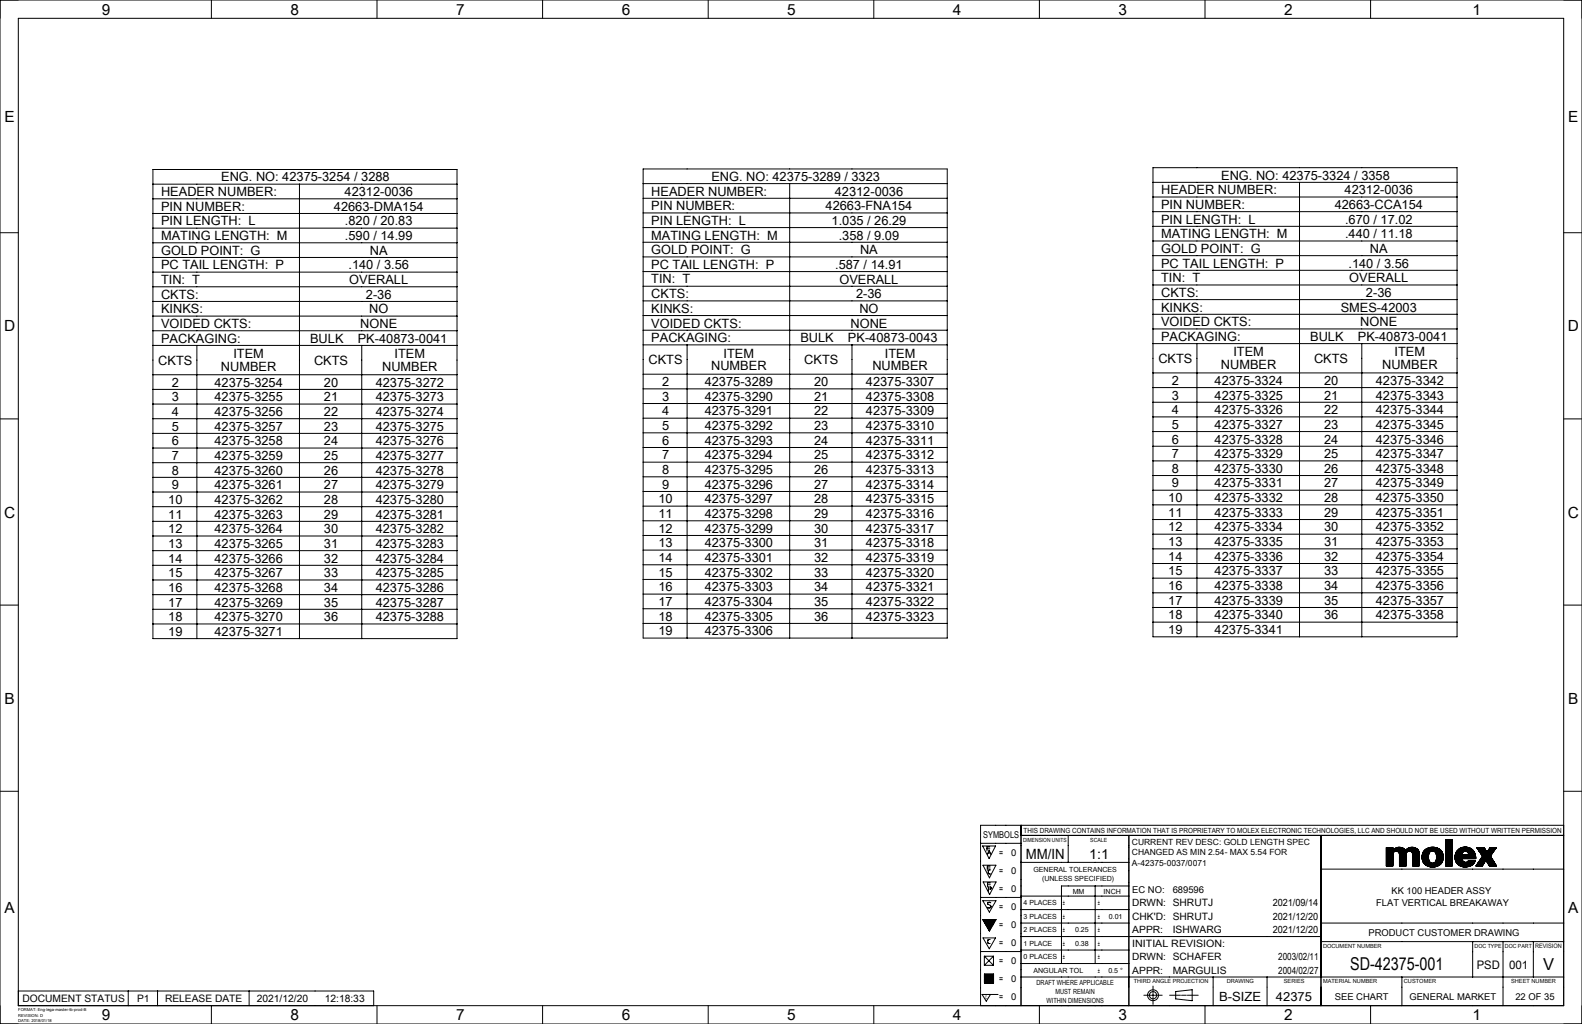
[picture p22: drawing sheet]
<svg xmlns="http://www.w3.org/2000/svg" width="432mm" height="279mm" viewBox="0 0 432 279" stroke-linecap="round" stroke-linejoin="round" font-family="sans-serif">
<defs><g id="words">
<text font-size="4.8" x="368.6" y="264.8">SD-42375-001</text>
<text font-size="4.5" x="421.2" y="264.7">V</text>
<g font-size="4.2">
<text x="27.8" y="4">9</text>
<text x="79.3" y="4">8</text>
<text x="124.5" y="4">7</text>
<text x="169.7" y="4">6</text>
<text x="214.9" y="4">5</text>
<text x="260.1" y="4">4</text>
<text x="305.3" y="4">3</text>
<text x="350.5" y="4">2</text>
<text x="401.9" y="4">1</text>
<text x="1.3" y="33.3">E</text>
<text x="428.1" y="33.3">E</text>
<text x="1.1" y="90.4">D</text>
<text x="427.9" y="90.4">D</text>
<text x="1.1" y="141.2">C</text>
<text x="427.9" y="141.2">C</text>
<text x="1.3" y="192">B</text>
<text x="428.1" y="192">B</text>
<text x="1.3" y="249.2">A</text>
<text x="428.1" y="249.2">A</text>
<text x="27.8" y="278.4">9</text>
<text x="79.3" y="278.4">8</text>
<text x="124.5" y="278.4">7</text>
<text x="169.7" y="278.4">6</text>
<text x="214.9" y="278.4">5</text>
<text x="260.1" y="278.4">4</text>
<text x="305.3" y="278.4">3</text>
<text x="350.5" y="278.4">2</text>
<text x="401.9" y="278.4">1</text>
</g>
<g font-size="3.9">
<text x="280" y="234.4">MM/IN</text>
<text x="297.3" y="234.4">1:1</text>
</g>
<g font-size="3.5">
<text x="44" y="53.5">HEADER NUMBER:</text>
<text x="60.4" y="49.5">ENG. NO: 42375-3254 / 3288</text>
<text x="94.1" y="53.5">42312-0036</text>
<text x="177.8" y="53.4">HEADER NUMBER:</text>
<text x="194.2" y="49.4">ENG. NO: 42375-3289 / 3323</text>
<text x="227.9" y="53.4">42312-0036</text>
<text x="316.9" y="53">HEADER NUMBER:</text>
<text x="333.3" y="49">ENG. NO: 42375-3324 / 3358</text>
<text x="367" y="53">42312-0036</text>
<text x="44" y="57.5">PIN NUMBER:</text>
<text x="91.1" y="57.5">42663-DMA154</text>
<text x="177.8" y="57.4">PIN NUMBER:</text>
<text x="225.3" y="57.4">42663-FNA154</text>
<text x="316.9" y="57">PIN NUMBER:</text>
<text x="364.3" y="57">42663-CCA154</text>
<text x="44" y="65.5">MATING LENGTH: M</text>
<text x="44" y="61.5">PIN LENGTH: L</text>
<text x="94.2" y="61.5">.820 / 20.83</text>
<text x="94.2" y="65.5">.590 / 14.99</text>
<text x="177.8" y="65.4">MATING LENGTH: M</text>
<text x="177.8" y="61.4">PIN LENGTH: L</text>
<text x="227" y="61.4">1.035 / 26.29</text>
<text x="228.9" y="65.4">.358 / 9.09</text>
<text x="316.9" y="65">MATING LENGTH: M</text>
<text x="316.9" y="61">PIN LENGTH: L</text>
<text x="367.1" y="61">.670 / 17.02</text>
<text x="367.1" y="65">.440 / 11.18</text>
<text x="44" y="69.5">GOLD POINT: G</text>
<text x="101" y="69.5">NA</text>
<text x="177.8" y="69.4">GOLD POINT: G</text>
<text x="234.8" y="69.4">NA</text>
<text x="316.9" y="69">GOLD POINT: G</text>
<text x="373.9" y="69">NA</text>
<text x="44" y="77.5">TIN: T</text>
<text x="44" y="73.5">PC TAIL LENGTH: P</text>
<text x="95.1" y="73.5">.140 / 3.56</text>
<text x="95.3" y="77.5">OVERALL</text>
<text x="177.8" y="77.4">TIN: T</text>
<text x="177.8" y="73.4">PC TAIL LENGTH: P</text>
<text x="228" y="73.4">.587 / 14.91</text>
<text x="229.1" y="77.4">OVERALL</text>
<text x="316.9" y="77">TIN: T</text>
<text x="316.9" y="73">PC TAIL LENGTH: P</text>
<text x="368.1" y="73">.140 / 3.56</text>
<text x="368.3" y="77">OVERALL</text>
<text x="44" y="81.5">CKTS:</text>
<text x="99.9" y="81.5">2-36</text>
<text x="177.8" y="81.4">CKTS:</text>
<text x="233.7" y="81.4">2-36</text>
<text x="316.9" y="81">CKTS:</text>
<text x="372.8" y="81">2-36</text>
<text x="44" y="85.5">KINKS:</text>
<text x="44" y="89.5">VOIDED CKTS:</text>
<text x="98.3" y="89.5">NONE</text>
<text x="100.8" y="85.5">NO</text>
<text x="177.8" y="85.4">KINKS:</text>
<text x="177.8" y="89.4">VOIDED CKTS:</text>
<text x="232.1" y="89.4">NONE</text>
<text x="234.6" y="85.4">NO</text>
<text x="316.9" y="85">KINKS:</text>
<text x="316.9" y="89">VOIDED CKTS:</text>
<text x="365.9" y="85">SMES-42003</text>
<text x="371.3" y="89">NONE</text>
<text x="44" y="93.5">PACKAGING:</text>
<text x="84.6" y="93.5">BULK</text>
<text x="97.7" y="93.5">PK-40873-0041</text>
<text x="177.8" y="93.4">PACKAGING:</text>
<text x="218.4" y="93.4">BULK</text>
<text x="231.5" y="93.4">PK-40873-0043</text>
<text x="316.9" y="93">PACKAGING:</text>
<text x="357.6" y="93">BULK</text>
<text x="370.6" y="93">PK-40873-0041</text>
<text x="43.2" y="99.5">CKTS</text>
<text x="60.3" y="101.2">NUMBER</text>
<text x="63.7" y="97.8">ITEM</text>
<text x="85.7" y="99.5">CKTS</text>
<text x="104.3" y="101.2">NUMBER</text>
<text x="107.7" y="97.8">ITEM</text>
<text x="177" y="99.4">CKTS</text>
<text x="194.1" y="101.1">NUMBER</text>
<text x="197.5" y="97.6">ITEM</text>
<text x="219.5" y="99.4">CKTS</text>
<text x="238.1" y="101.1">NUMBER</text>
<text x="241.5" y="97.6">ITEM</text>
<text x="316.2" y="99">CKTS</text>
<text x="333.3" y="100.7">NUMBER</text>
<text x="336.7" y="97.3">ITEM</text>
<text x="358.7" y="99">CKTS</text>
<text x="377.3" y="100.7">NUMBER</text>
<text x="380.7" y="97.3">ITEM</text>
<text x="46.9" y="105.5">2</text>
<text x="58.6" y="105.5">42375-3254</text>
<text x="88.4" y="105.5">20</text>
<text x="102.6" y="105.5">42375-3272</text>
<text x="180.7" y="105.4">2</text>
<text x="192.4" y="105.4">42375-3289</text>
<text x="222.2" y="105.4">20</text>
<text x="236.4" y="105.4">42375-3307</text>
<text x="319.9" y="105">2</text>
<text x="331.5" y="105">42375-3324</text>
<text x="361.4" y="105">20</text>
<text x="375.5" y="105">42375-3342</text>
<text x="46.9" y="109.5">3</text>
<text x="46.9" y="113.5">4</text>
<text x="58.6" y="109.5">42375-3255</text>
<text x="58.6" y="113.5">42375-3256</text>
<text x="88.4" y="109.5">21</text>
<text x="88.4" y="113.5">22</text>
<text x="102.6" y="109.5">42375-3273</text>
<text x="102.6" y="113.5">42375-3274</text>
<text x="180.7" y="109.4">3</text>
<text x="180.7" y="113.4">4</text>
<text x="192.4" y="109.4">42375-3290</text>
<text x="192.4" y="113.4">42375-3291</text>
<text x="222.2" y="109.4">21</text>
<text x="222.2" y="113.4">22</text>
<text x="236.4" y="109.4">42375-3308</text>
<text x="236.4" y="113.4">42375-3309</text>
<text x="319.9" y="109">3</text>
<text x="319.9" y="113">4</text>
<text x="331.5" y="109">42375-3325</text>
<text x="331.5" y="113">42375-3326</text>
<text x="361.4" y="109">21</text>
<text x="361.4" y="113">22</text>
<text x="375.5" y="109">42375-3343</text>
<text x="375.5" y="113">42375-3344</text>
<text x="46.9" y="117.5">5</text>
<text x="58.6" y="117.5">42375-3257</text>
<text x="88.4" y="117.5">23</text>
<text x="102.6" y="117.5">42375-3275</text>
<text x="180.7" y="117.4">5</text>
<text x="192.4" y="117.4">42375-3292</text>
<text x="222.2" y="117.4">23</text>
<text x="236.4" y="117.4">42375-3310</text>
<text x="319.9" y="117">5</text>
<text x="331.5" y="117">42375-3327</text>
<text x="361.4" y="117">23</text>
<text x="375.5" y="117">42375-3345</text>
<text x="46.9" y="121.5">6</text>
<text x="46.9" y="125.5">7</text>
<text x="58.6" y="121.5">42375-3258</text>
<text x="58.6" y="125.5">42375-3259</text>
<text x="88.4" y="121.5">24</text>
<text x="88.4" y="125.5">25</text>
<text x="102.6" y="121.5">42375-3276</text>
<text x="102.6" y="125.5">42375-3277</text>
<text x="180.7" y="121.4">6</text>
<text x="180.7" y="125.4">7</text>
<text x="192.4" y="121.4">42375-3293</text>
<text x="192.4" y="125.4">42375-3294</text>
<text x="222.2" y="121.4">24</text>
<text x="222.2" y="125.4">25</text>
<text x="236.4" y="121.4">42375-3311</text>
<text x="236.4" y="125.4">42375-3312</text>
<text x="319.9" y="121">6</text>
<text x="319.9" y="125">7</text>
<text x="331.5" y="121">42375-3328</text>
<text x="331.5" y="125">42375-3329</text>
<text x="361.4" y="121">24</text>
<text x="361.4" y="125">25</text>
<text x="375.5" y="121">42375-3346</text>
<text x="375.5" y="125">42375-3347</text>
<text x="46.9" y="129.5">8</text>
<text x="58.6" y="129.5">42375-3260</text>
<text x="88.4" y="129.5">26</text>
<text x="102.6" y="129.5">42375-3278</text>
<text x="180.7" y="129.4">8</text>
<text x="192.4" y="129.4">42375-3295</text>
<text x="222.2" y="129.4">26</text>
<text x="236.4" y="129.4">42375-3313</text>
<text x="319.9" y="129">8</text>
<text x="331.5" y="129">42375-3330</text>
<text x="361.4" y="129">26</text>
<text x="375.5" y="129">42375-3348</text>
<text x="45.9" y="137.5">10</text>
<text x="46.9" y="133.5">9</text>
<text x="58.6" y="133.5">42375-3261</text>
<text x="58.6" y="137.5">42375-3262</text>
<text x="88.4" y="133.5">27</text>
<text x="88.4" y="137.5">28</text>
<text x="102.6" y="133.5">42375-3279</text>
<text x="102.6" y="137.5">42375-3280</text>
<text x="179.7" y="137.4">10</text>
<text x="180.7" y="133.4">9</text>
<text x="192.4" y="133.4">42375-3296</text>
<text x="192.4" y="137.4">42375-3297</text>
<text x="222.2" y="133.4">27</text>
<text x="222.2" y="137.4">28</text>
<text x="236.4" y="133.4">42375-3314</text>
<text x="236.4" y="137.4">42375-3315</text>
<text x="318.9" y="137">10</text>
<text x="319.9" y="133">9</text>
<text x="331.5" y="133">42375-3331</text>
<text x="331.5" y="137">42375-3332</text>
<text x="361.4" y="133">27</text>
<text x="361.4" y="137">28</text>
<text x="375.5" y="133">42375-3349</text>
<text x="375.5" y="137">42375-3350</text>
<text x="45.9" y="141.5">11</text>
<text x="58.6" y="141.5">42375-3263</text>
<text x="88.4" y="141.5">29</text>
<text x="102.6" y="141.5">42375-3281</text>
<text x="179.7" y="141.4">11</text>
<text x="192.4" y="141.4">42375-3298</text>
<text x="222.2" y="141.4">29</text>
<text x="236.4" y="141.4">42375-3316</text>
<text x="318.9" y="141">11</text>
<text x="331.5" y="141">42375-3333</text>
<text x="361.4" y="141">29</text>
<text x="375.5" y="141">42375-3351</text>
<text x="45.9" y="145.5">12</text>
<text x="45.9" y="149.5">13</text>
<text x="58.6" y="145.5">42375-3264</text>
<text x="58.6" y="149.5">42375-3265</text>
<text x="88.4" y="145.5">30</text>
<text x="88.4" y="149.5">31</text>
<text x="102.6" y="145.5">42375-3282</text>
<text x="102.6" y="149.5">42375-3283</text>
<text x="179.7" y="145.4">12</text>
<text x="179.7" y="149.4">13</text>
<text x="192.4" y="145.4">42375-3299</text>
<text x="192.4" y="149.4">42375-3300</text>
<text x="222.2" y="145.4">30</text>
<text x="222.2" y="149.4">31</text>
<text x="236.4" y="145.4">42375-3317</text>
<text x="236.4" y="149.4">42375-3318</text>
<text x="318.9" y="145">12</text>
<text x="318.9" y="149">13</text>
<text x="331.5" y="145">42375-3334</text>
<text x="331.5" y="149">42375-3335</text>
<text x="361.4" y="145">30</text>
<text x="361.4" y="149">31</text>
<text x="375.5" y="145">42375-3352</text>
<text x="375.5" y="149">42375-3353</text>
<text x="45.9" y="153.5">14</text>
<text x="58.6" y="153.5">42375-3266</text>
<text x="88.4" y="153.5">32</text>
<text x="102.6" y="153.5">42375-3284</text>
<text x="179.7" y="153.4">14</text>
<text x="192.4" y="153.4">42375-3301</text>
<text x="222.2" y="153.4">32</text>
<text x="236.4" y="153.4">42375-3319</text>
<text x="318.9" y="153">14</text>
<text x="331.5" y="153">42375-3336</text>
<text x="361.4" y="153">32</text>
<text x="375.5" y="153">42375-3354</text>
<text x="45.9" y="157.5">15</text>
<text x="45.9" y="161.5">16</text>
<text x="58.6" y="157.5">42375-3267</text>
<text x="58.6" y="161.5">42375-3268</text>
<text x="88.4" y="157.5">33</text>
<text x="88.4" y="161.5">34</text>
<text x="102.6" y="157.5">42375-3285</text>
<text x="102.6" y="161.5">42375-3286</text>
<text x="179.7" y="157.4">15</text>
<text x="179.7" y="161.4">16</text>
<text x="192.4" y="157.4">42375-3302</text>
<text x="192.4" y="161.4">42375-3303</text>
<text x="222.2" y="157.4">33</text>
<text x="222.2" y="161.4">34</text>
<text x="236.4" y="157.4">42375-3320</text>
<text x="236.4" y="161.4">42375-3321</text>
<text x="318.9" y="157">15</text>
<text x="318.9" y="161">16</text>
<text x="331.5" y="157">42375-3337</text>
<text x="331.5" y="161">42375-3338</text>
<text x="361.4" y="157">33</text>
<text x="361.4" y="161">34</text>
<text x="375.5" y="157">42375-3355</text>
<text x="375.5" y="161">42375-3356</text>
<text x="45.9" y="165.5">17</text>
<text x="58.6" y="165.5">42375-3269</text>
<text x="88.4" y="165.5">35</text>
<text x="102.6" y="165.5">42375-3287</text>
<text x="179.7" y="165.4">17</text>
<text x="192.4" y="165.4">42375-3304</text>
<text x="222.2" y="165.4">35</text>
<text x="236.4" y="165.4">42375-3322</text>
<text x="318.9" y="165">17</text>
<text x="331.5" y="165">42375-3339</text>
<text x="361.4" y="165">35</text>
<text x="375.5" y="165">42375-3357</text>
<text x="45.9" y="169.5">18</text>
<text x="45.9" y="173.5">19</text>
<text x="58.6" y="169.5">42375-3270</text>
<text x="58.6" y="173.5">42375-3271</text>
<text x="88.4" y="169.5">36</text>
<text x="102.6" y="169.5">42375-3288</text>
<text x="179.7" y="169.4">18</text>
<text x="179.7" y="173.4">19</text>
<text x="192.4" y="169.4">42375-3305</text>
<text x="192.4" y="173.4">42375-3306</text>
<text x="222.2" y="169.4">36</text>
<text x="236.4" y="169.4">42375-3323</text>
<text x="318.9" y="169">18</text>
<text x="318.9" y="173">19</text>
<text x="331.5" y="169">42375-3340</text>
<text x="331.5" y="173">42375-3341</text>
<text x="361.4" y="169">36</text>
<text x="375.5" y="169">42375-3358</text>
<text x="332.7" y="273">B-SIZE</text>
</g>
<text font-size="3.4" x="348.3" y="273">42375</text>
<g font-size="3.2">
<text x="403.1" y="264.3">PSD</text>
<text x="411.9" y="264.3">001</text>
</g>
<g font-size="2.8">
<text x="309" y="251">CHK'D: SHRUTJ</text>
<text x="320.1" y="254.6">ISHWARG</text>
<text x="309" y="258.3">INITIAL REVISION:</text>
<text x="320.1" y="265.7">MARGULIS</text>
<text x="6.1" y="273.4">DOCUMENT STATUS</text>
<text x="37.4" y="273.4">P1</text>
<text x="45" y="273.4">RELEASE DATE</text>
<text x="70.1" y="273.4">2021/12/20</text>
<text x="88.7" y="273.4">12:18:33</text>
</g>
<g font-size="2.7">
<text x="309" y="247.3">DRWN: SHRUTJ</text>
<text x="347.4" y="247.3">2021/09/14</text>
<text x="347.4" y="250.9">2021/12/20</text>
<text x="309" y="254.6">APPR:</text>
<text x="347.4" y="254.6">2021/12/20</text>
<text x="309" y="262">DRWN: SCHAFER</text>
<text x="348.9" y="262">2003/02/11</text>
<text x="309" y="265.7">APPR:</text>
<text x="348.9" y="265.7">2004/02/27</text>
</g>
<g font-size="2.6">
<text x="268.4" y="228.6">SYMBOLS</text>
<text x="272.7" y="233.5">=</text>
<text x="276" y="233.5">0</text>
<text x="272.7" y="238.4">=</text>
<text x="276" y="238.4">0</text>
<text x="272.7" y="243.3">=</text>
<text x="276" y="243.3">0</text>
<text x="309" y="243.6">EC NO:</text>
<text x="320.1" y="243.6">689596</text>
<text x="379.8" y="243.8">KK 100 HEADER ASSY</text>
<text x="272.7" y="248.2">=</text>
<text x="276" y="248.3">0</text>
<text x="375.6" y="247.1">FLAT VERTICAL BREAKAWAY</text>
<text x="272.7" y="253.2">=</text>
<text x="276" y="253.2">0</text>
<text x="373.5" y="255.3">PRODUCT CUSTOMER DRAWING</text>
<text x="272.7" y="258.1">=</text>
<text x="272.7" y="263">=</text>
<text x="276" y="258.1">0</text>
<text x="276" y="263">0</text>
<text x="272.7" y="267.9">=</text>
<text x="276" y="267.9">0</text>
<text x="272.7" y="272.9">=</text>
<text x="276" y="272.9">0</text>
<text x="364.3" y="272.8">SEE CHART</text>
<text x="384.7" y="272.8">GENERAL MARKET</text>
<text x="413.6" y="272.8">22 OF 35</text>
</g>
<g font-size="2.3">
<text x="308.9" y="230.5">CURRENT REV DESC: GOLD LENGTH SPEC</text>
<text x="308.9" y="233.4">CHANGED AS MIN 2.54- MAX 5.54 FOR</text>
<text x="308.9" y="236.3">A-42375-0037/0071</text>
</g>
<g font-size="1.9">
<text x="279.4" y="227.3">THIS DRAWING CONTAINS INFORMATION THAT IS PROPRIETARY TO MOLEX ELECTRONIC TECHNOLOGIES, LLC AND SHOULD NOT BE USED WITHOUT WRITTEN PERMISSION</text>
<text x="282.1" y="238">GENERAL TOLERANCES</text>
<text x="284.4" y="240.4">(UNLESS SPECIFIED)</text>
<text x="292.8" y="243.8">MM</text>
<text x="301.2" y="243.8">INCH</text>
<text x="279.4" y="247">4 PLACES</text>
<text x="279.4" y="250.7">3 PLACES</text>
<text x="290.1" y="247">±</text>
<text x="290.1" y="250.7">±</text>
<text x="299.6" y="247">±</text>
<text x="299.6" y="250.7">±</text>
<text x="302.6" y="250.7">0.01</text>
<text x="279.4" y="254.4">2 PLACES</text>
<text x="290.1" y="254.4">±</text>
<text x="293.4" y="254.4">0.25</text>
<text x="299.6" y="254.4">±</text>
<text x="279.4" y="258.1">1 PLACE</text>
<text x="279.4" y="261.8">0 PLACES</text>
<text x="290.1" y="258.1">±</text>
<text x="290.1" y="261.7">±</text>
<text x="293.4" y="258.1">0.38</text>
<text x="299.6" y="258.1">±</text>
<text x="299.6" y="261.7">±</text>
<text x="282.1" y="265.4">ANGULAR TOL</text>
<text x="282.9" y="268.7">DRAFT WHERE APPLICABLE</text>
<text x="299.6" y="265.4">±</text>
<text x="302.5" y="265.4">0.5 °</text>
<text x="285.7" y="273.6">WITHIN DIMENSIONS</text>
<text x="288.1" y="271.2">MUST REMAIN</text>
</g>
<text font-size="1.7" x="419" y="258.6">REVISION</text>
<g font-size="1.5">
<text x="279.2" y="229.6">DIMENSION UNITS</text>
<text x="297.6" y="229.6">SCALE</text>
<text x="361.1" y="258.6">DOCUMENT NUMBER</text>
<text x="402.5" y="258.6">DOC TYPE</text>
<text x="410.8" y="258.6">DOC PART</text>
<text x="309.5" y="268.3">THIRD ANGLE PROJECTION</text>
<text x="334.8" y="268.3">DRAWING</text>
<text x="350.4" y="268.3">SERIES</text>
<text x="361.1" y="268.2">MATERIAL NUMBER</text>
<text x="383.2" y="268.3">CUSTOMER</text>
<text x="412.5" y="268.3">SHEET NUMBER</text>
</g>
<text font-size="1.3" x="268.9" y="272.5">C</text>
<g font-size="1.1">
<text x="5" y="276">FORMAT: Eng-lega-master-tb-prod-B</text>
<text x="5" y="277.4">REVISION: D</text>
<text x="5" y="278.8">DATE: 2018/01/18</text>
</g>
</g></defs>
<g fill="none" stroke="#000" stroke-width=".27">
<path d="M0 0h431.8v279.4h-431.8zM5 5h421.8v269.4h-421.8zM57.7 0v5M102.9 0v5M148.1 0v5M193.3 0v5M238.5 0v5M283.7 0v5M328.9 0v5M374.1 0v5M41.7 46.2h83v128h-83zM41.7 50.2h83"/>
<path d="M41.7 54.2h83M41.7 58.2h83M81.7 50.2v124M175.5 46.1h83v128h-83zM175.5 54.1h83M175.5 58.1h83M175.5 50.1h83M215.5 50.1v124M314.7 45.8h83v128h-83zM314.7 49.8h83M314.7 53.8h83M314.7 57.8h83"/>
<path d="M354.7 49.8v124M0 63.5h5M41.7 62.2h83M41.7 66.2h83M41.7 70.2h83M41.7 74.2h83M41.7 78.2h83M175.5 62.1h83M175.5 66.1h83M175.5 70.1h83M175.5 74.1h83M175.5 78.1h83"/>
<path d="M314.7 61.8h83M314.7 65.8h83M314.7 69.8h83M314.7 73.8h83M314.7 77.8h83M426.8 63.5h5M41.7 82.2h83M41.7 86.2h83M41.7 90.2h83M41.7 94.2h83M53.7 94.2v80M98.7 94.2v80"/>
<path d="M175.5 82.1h83M175.5 86.1h83M175.5 90.1h83M175.5 94.1h83M187.5 94.1v80M232.5 94.1v80M314.7 81.8h83M314.7 85.8h83M314.7 89.8h83M314.7 93.8h83M326.7 93.8v80M371.7 93.8v80"/>
<path d="M0 114.3h5M41.7 102.2h83M41.7 106.2h83M41.7 110.2h83M41.7 114.2h83M41.7 118.2h83M175.5 102.1h83M175.5 106.1h83M175.5 110.1h83M175.5 114.1h83M175.5 118.1h83M314.7 101.8h83"/>
<path d="M314.7 105.8h83M314.7 109.8h83M314.7 113.8h83M314.7 117.8h83M426.8 114.3h5M41.7 122.2h83M41.7 126.2h83M41.7 130.2h83M41.7 134.2h83M41.7 138.2h83M175.5 122.1h83M175.5 126.1h83"/>
<path d="M175.5 130.1h83M175.5 134.1h83M175.5 138.1h83M314.7 121.8h83M314.7 125.8h83M314.7 129.8h83M314.7 133.8h83M314.7 137.8h83M41.7 142.2h83M41.7 146.2h83M41.7 150.2h83M41.7 154.2h83"/>
<path d="M41.7 158.2h83M175.5 142.1h83M175.5 146.1h83M175.5 150.1h83M175.5 154.1h83M175.5 158.1h83M314.7 141.8h83M314.7 145.8h83M314.7 149.8h83M314.7 153.8h83M314.7 157.8h83M0 165.1h5"/>
<path d="M41.7 162.2h83M41.7 166.2h83M41.7 170.2h83M175.5 162.1h83M175.5 166.1h83M175.5 170.1h83M314.7 161.8h83M314.7 165.8h83M314.7 169.8h83M426.8 165.1h5M0 215.9h5M426.8 215.9h5"/>
<path d="M267.6 230.1h11.1M268.2 230.8h3.5l-1.7 3.5zM268.3 236.1h3.5l-1.7 3.4zM269.4 231.6h.8M269.5 236.8h.7M269.5 233.1l.5-1.1 .4 1.1M269.7 232.8h.6M270.2 231.1h-.8v1.1M270.2 236.3h-.7v1.1M270.4 237.4h-.5l-.2 .3 .1 .6 .6 .2M278.7 225.2v49.2M278.7 227.9h148.1"/>
<path d="M278.7 235.3h29.4M291.6 227.9v7.4M308.1 227.9v46.5M360.6 227.9v46.5M360.6 237.1h66.2M378.4 236.1l1.8-1.7-1.8 1.8M378.4 235.6l1.8-1.7-1.8 1.8M378.4 235.1l1.8-1.7-1.8 1.9M378.4 231.3v.1M378.6 231.3l-.2 .2M378.7 231.3l-.3 .3M378.8 231.3l-.4 .4"/>
<path d="M378.9 231.3l-.5 .5M379 231.3l-.6 .7 .7-.7M379.2 231.3l-.8 .8M379.4 231.3l-1 1M379.5 231.3l-1.1 1.1 1.1-1.1M379.6 236.3l.6-.5-.5 .5M379.7 231.3l-1.3 1.3M379.8 231.3l-1.4 1.4M380 231.3l-1.6 1.6 1.6-1.6M380.1 231.3l-1.7 1.7M380.2 233.1a.89 .89 0 0 1 .9-.9 .89 .89 0 0 1 .9 .9v3.2M380.2 236.1v.1"/>
<path d="M380.2 236l-.3 .3M380.2 235.9l-.4 .4M380.2 235.8l-.5 .5M380.2 235.6l-.7 .7M380.2 235.6l-.8 .7M380.2 235.4l-.9 .9M380.2 235.3l-1.1 1M380.2 235.1l-1.2 1.2M380.2 235l-1.3 1.3M380.2 234.9l-1.4 1.4M380.2 234.8l-1.5 1.5M380.2 234.7l-1.6 1.6"/>
<path d="M380.2 234.6l-1.7 1.7M380.2 234.5l-1.8 1.8M380.2 234.2l-1.8 1.8M380.2 234.1l-1.8 1.8M380.2 234l-1.8 1.9M380.2 233.7l-1.8 1.9M380.2 233.6l-1.8 1.8M380.2 233.5l-1.8 1.9M380.2 233.2l-1.8 1.9M380.2 233.2l-1.8 1.8M380.2 233.1v3.2h-1.8M380.2 233l-1.8 1.9"/>
<path d="M380.2 231.9l-1.8 1.8M380.2 231.8l-1.8 1.8M380.2 231.7l-1.8 1.8M380.2 231.5l-1.8 1.9 1.8-1.8M380.2 231.4l-1.8 1.8M380.2 231.3l-1.8 1.9M380.2 232.9l-1.8 1.9M380.3 232.8l-1.9 1.9M380.8 231.5l-2.4 2.4 2.2-2.3M381 231.4l-2.6 2.6M381.1 232.2l1.1-1-1.2 1M381.2 231.3l-2.8 2.8"/>
<path d="M381.3 231.3l-2.9 2.9M381.4 232.3l1.3-1-1.1 1.1M381.5 231.2l-3.1 3.2 3.1-3.2M381.7 231.2l-3.3 3.3M381.7 232.5l1.2-1.1-1.1 1.1M381.8 231.2l-3.4 3.4M381.8 232.6l1.2-1.1-1.2 1.1M381.9 231.2l-1.2 1.1M382 233l1.4-1.3-1.4 1.4M382 235.5l1.8-1.8-1.8 1.9M382 233.3l1.5-1.5-1.5 1.6M382 236.3h1.8"/>
<path d="M382 231.2l-1.2 1.1M382.3 231.2l-1.1 1M382.3 231.2l-1 1.1M382.4 231.2l-1.1 1.1M382.8 231.3l-1.2 1.1M383.1 231.5l-1.2 1.2M383.2 231.5l-1.3 1.4 1.3-1.3M383.3 231.6l-1.3 1.3M383.4 231.8l-1.4 1.4M383.6 231.9l-1.6 1.6M383.6 231.9l-1.6 1.7M383.8 233.1a.89 .89 0 0 1 .9-.9 .89 .89 0 0 1 .9 .9"/>
<path d="M383.8 236.3h.1M383.8 236.2l-.1 .1M383.8 236.1l-.2 .2M383.8 236l-.3 .3M383.8 235.9l-.4 .4M383.8 235.8l-.5 .5M383.8 235.7l-.6 .6M383.8 235.6l-.7 .7M383.8 235.5l-.8 .8M383.8 235.4l-.9 .9M383.8 235.3l-1 1M383.8 235.2l-1.1 1.1"/>
<path d="M383.8 235.1l-1.2 1.2M383.8 235l-1.3 1.3M383.8 234.9l-1.4 1.4M383.8 234.8l-1.5 1.5M383.8 234.6l-1.7 1.7M383.8 234.5l-1.8 1.8M383.8 234.3l-1.8 1.9M383.8 234.3l-1.8 1.8M383.8 234.2l-1.8 1.8M383.8 234l-1.8 1.9M383.8 234l-1.8 1.8M383.8 233.9l-1.8 1.8"/>
<path d="M383.8 233.6l-1.8 1.8M383.8 233.5l-1.8 1.8M383.8 233.4l-1.8 1.9M383.8 233.3l-1.8 1.8M383.8 233.2l-1.8 1.8M383.8 233.1l-1.8 1.9M383.8 233.1v3.2M383.8 233l-1.8 1.8M383.8 232.9l-1.8 1.9M384 232.6l-2 2.1M384.1 231.6l-2.1 2.1M384.2 231.5l-2.2 2.3"/>
<path d="M384.5 231.4l-2.5 2.5M384.7 231.3l-2.7 2.7M384.8 231.3l-2.8 2.8M384.9 231.2l-2.9 3M385.1 231.2l-3.1 3.1M385.1 231.2l-3.1 3.2M385.2 232.4l1.2-1-1.1 1.1M385.3 231.2l-3.3 3.3M385.5 231.2l-1.3 1.2M385.6 231.2l-1.2 1.1M385.6 233.9l1.7-1.6-1.7 1.7M385.6 233.6l1.6-1.5-1.6 1.6"/>
<path d="M385.6 233.3l1.4-1.4-1.4 1.5M385.6 236.3h1.7M385.6 233.1v3.2M385.6 231.2l-1 1M385.7 231.2l-1.1 1M385.7 236.3l1.6-1.5-1.5 1.5M385.8 231.2l-1 1M385.9 231.2l-1.1 1M386 231.3l-1.1 1M386 231.3l-1 1M386.1 231.3l-1.1 1M386.2 231.3l-1 1.1 1-1.1"/>
<path d="M386.2 236.3l1.1-1.1-1 1.1M386.5 231.4l-1.1 1.1M386.5 231.5l-1.1 1.1 1.2-1.1M386.6 231.5l-1.1 1.2M386.7 231.6l-1.2 1.2M386.7 236.3l.6-.6-.5 .6M386.8 231.7l-1.2 1.3 1.2-1.3M386.9 231.8l-1.3 1.3M387 231.8a2.3 2.3 0 0 0-3.3 .2 2.29 2.29 0 0 0-3.5 0v-.7h-1.8v5M387 231.8l.3 .8v3.7M387.1 231.9l-1.5 1.5M387.1 232l-1.5 1.6"/>
<path d="M387.2 236.3h.1M387.2 232.2l-1.6 1.7M387.3 232.4l-1.7 1.8M387.3 232.5l-1.7 1.7M387.3 234.9l-1.3 1.4 1.3-1.4M387.3 234.6l-1.7 1.7M387.3 234.5l-1.7 1.8M387.3 234.4l-1.7 1.7M387.3 234.3l-1.7 1.8M387.3 234.2l-1.7 1.8M387.3 234.1l-1.7 1.8M387.3 234l-1.7 1.8"/>
<path d="M387.3 233.9l-1.7 1.8M387.3 233.8l-1.7 1.8M387.3 233.7l-1.7 1.8M387.3 233.6l-1.7 1.8M387.3 233.5l-1.7 1.8M387.3 233.4l-1.7 1.8M387.3 233.3l-1.7 1.8M387.3 233.2l-1.7 1.8M387.3 233.1l-1.7 1.8M387.3 233l-1.7 1.8M387.3 233l-1.7 1.7M387.3 232.8l-1.7 1.8"/>
<path d="M387.3 232.7l-1.7 1.8M387.3 232.7l-1.7 1.7M387.3 232.5l-1.7 1.8M387.3 236.3h.1M387.3 236l-.2 .3M387.3 236l-.3 .3M387.3 235.8l-.4 .5 .4-.4M387.3 235.5l-.7 .8M387.3 235.5l-.8 .8M387.3 235.4l-.9 .9M387.3 235.1l-1.2 1.2M389 231.8l-.3 .4"/>
<path d="M389.2 236l1-.9-1 1M389.2 231.7l-.7 .7M389.3 231.6l-.8 .9M389.6 231.5l-1.2 1.2M389.8 231.4l-1.5 1.5M389.9 231.4l-1.6 1.6M389.9 233.9l-1.4 1.5M389.9 233.7l-1.4 1.6 1.4-1.4M389.9 234l-1.4 1.4M389.9 234.1l-1.3 1.4M389.9 233.6l-1.5 1.6M389.9 233.6l-1.5 1.5"/>
<path d="M389.9 234.2l-1.3 1.3M389.9 233.4l-1.5 1.6M389.9 234.3l-1.2 1.3M389.9 234.4l-1.2 1.2M389.9 234.5l-1.1 1.2M390 233.2l-1.7 1.8 1.6-1.6M390 234.6l-1.2 1.1M390 234.6l-1.1 1.3M390 233l-1.7 1.8M390 233l-1.8 1.7M390.1 234.8l-1.1 1.1M390.1 231.3l-1.9 1.9"/>
<path d="M390.1 232.8l-1.9 1.9M390.1 235l-1 1M390.2 235.2l-.9 .9M390.2 231.3l-2 2M390.3 235.2l-.9 1 .9-1M390.3 231.2l-2.1 2.2M390.4 235.3l-.9 .9 .9-.8M390.4 232.4a1.13 1.13 0 0 1 1.3 0 1.13 1.13 0 0 1 .4 1.2 1.32 1.32 0 0 1-.2 1.4 1.32 1.32 0 0 1-1.3 .4 2.25 2.25 0 0 1-.2-3zM390.4 231.2l-2.3 2.3M390.5 231.2l-2.4 2.4M390.6 235.5l-1 .8M390.7 231.2l-2.6 2.5"/>
<path d="M390.7 235.5l-.9 .9M390.8 235.5l-.9 .9 1-.9M390.8 231.2l-2.7 2.6M390.9 231.2l-2.8 2.7M390.9 235.5l-.8 .9 .9-.9M391 231.2l-2.9 2.8M391 231.2l-2.9 2.9M391.2 231.2l-3.1 3M391.2 235.5l-1 1M391.2 235.5l-.9 1M391.3 231.2l-3.1 3.1M391.4 231.2l-3.2 3.3 3.3-3.3"/>
<path d="M391.4 235.4l-1.1 1.1M391.6 231.2l-3.4 3.4M391.6 235.3l-1.2 1.2M391.7 231.2l-1.1 1M391.7 231.2l-.9 1M391.8 235.2l2.1-2.1-3.4 3.4M391.8 232.6l1-1-1 1M391.8 231.3l-.9 .9M391.9 231.3l-.9 .9M392 234.8l1.8-1.8-1.9 2M392 233l1.1-1.1-1.1 1.1M392 231.3l-.8 .9 .9-.9"/>
<path d="M392.1 234.4l1.6-1.6-1.7 1.7M392.1 233.4l1.3-1.3-1.3 1.4M392.1 231.3l-.8 .9M392.2 231.4l-.9 .8M392.3 231.4l-.9 .8M392.3 231.4l-.8 .9M392.4 231.4l-.9 .9M392.5 231.5l-.9 .9M392.6 231.5l-.9 .9M392.7 231.6l-1 .9M392.9 231.7l-1 1M392.9 231.7l-1 1.1"/>
<path d="M392.9 231.7l.7 .7M392.9 231.7a2.97 2.97 0 0 0-4.8 2.2l.4 1.4 .6 .7M393 231.7l-1.1 1.1M393 231.8l-1.1 1.1M393.2 231.9l-1.2 1.2M393.2 232l-1.2 1.2M393.3 232l-1.3 1.3M393.3 235.7l-.1 .1M393.3 232l-1.2 1.4M393.5 232.2l-1.4 1.4M393.5 232.2l-1.4 1.5M393.5 235.4l-.6 .6"/>
<path d="M393.5 232.3l-1.4 1.5M393.6 232.4l-1.5 1.5M393.6 232.4a2.79 2.79 0 0 1-.3 3.3 2.79 2.79 0 0 1-3.1 .8l-1.1-.5M393.6 232.4l-1.5 1.6M393.6 232.5l-1.5 1.6M393.7 235.2l-1 1M393.7 232.6l-1.6 1.6M393.7 232.6l-1.6 1.7M393.7 235l-1.3 1.3M393.8 232.9l-1.8 1.8M393.8 234.9l-1.5 1.4M393.8 234.7l-1.7 1.7"/>
<path d="M393.9 234.6l-1.9 1.8M393.9 233.2l-3.3 3.4M393.9 234.5l-2 2M393.9 233.3l-3.2 3.3M393.9 233.4l-3.2 3.2M393.9 234.3l-2.2 2.2M393.9 233.5l-3 3.1M393.9 234.1l-2.4 2.5M393.9 233.6l-2.9 3M394 234.1l-2.6 2.5M394 233.8l-2.9 2.8M394 233.9l-2.7 2.7"/>
<path d="M394 233.8l-2.8 2.8M394.6 232.8l1.8-1.7-1.8 1.9M394.6 232.4l1.8-1.8-1.8 1.9M394.6 231.9l1.8-1.8-1.8 1.9M394.6 231.4l1.8-1.8-1.8 1.9M394.6 230.9l1.8-1.7-1.8 1.8M394.6 229.3l.2-.2-.2 .2M394.6 229.1h1.8v7.2h-1.8zM394.6 229.1h.1M394.7 229.1l-.1 .1M394.9 229.1l-.3 .3M395 229.1l-.4 .4"/>
<path d="M395.1 229.1l-.5 .5M395.1 229.1l-.5 .6M395.3 229.1l-.7 .8 .7-.8M395.4 229.1l-.8 .9M395.6 229.1l-1 1M395.6 229.1l-1 1.1M395.7 229.1l-1.1 1.2M395.9 229.1l-1.3 1.3M396 229.1l-1.4 1.5M396.1 229.1l-1.5 1.5M396.2 229.1l-1.6 1.6M396.3 229.1l-1.7 1.8"/>
<path d="M396.4 236.2l-.1 .1M396.4 236l-.2 .3 .2-.2M396.4 235.9l-.4 .4M396.4 235.8l-.5 .5M396.4 235.7l-.5 .6M396.4 235.6l-.7 .7 .7-.7M396.4 235.4l-.8 .9M396.4 235.3l-1 1M396.4 235.1l-1.1 1.2 1.1-1.1M396.4 235l-1.3 1.3M396.4 234.9l-1.4 1.4M396.4 234.8l-1.5 1.5"/>
<path d="M396.4 234.7l-1.6 1.6M396.4 234.6l-1.7 1.7M396.4 234.5l-1.8 1.8M396.4 234.4l-1.8 1.9M396.4 234.3l-1.8 1.8M396.4 234.2l-1.8 1.9M396.4 234.1l-1.8 1.9M396.4 234l-1.8 1.8M396.4 233.9l-1.8 1.9M396.4 233.8l-1.8 1.9M396.4 233.7l-1.8 1.9M396.4 233.6l-1.8 1.9"/>
<path d="M396.4 233.5l-1.8 1.9M396.4 233.4l-1.8 1.9M396.4 233.4l-1.8 1.8M396.4 233.2l-1.8 1.9M396.4 233.1l-1.8 1.9M396.4 233.1l-1.8 1.8M396.4 232.9l-1.8 1.9M396.4 232.8l-1.8 1.9M396.4 232.8l-1.8 1.8M396.4 232.6l-1.8 1.9M396.4 232.6l-1.8 1.8M396.4 232.5l-1.8 1.8"/>
<path d="M396.4 232.3l-1.8 1.9M396.4 232.3l-1.8 1.8M396.4 232.2l-1.8 1.8M396.4 232.1l-1.8 1.8M396.4 232l-1.8 1.9M396.4 231.9l-1.8 1.8M396.4 231.8l-1.8 1.8M396.4 231.7l-1.8 1.9M396.4 231.6l-1.8 1.8M396.4 231.5l-1.8 1.9M396.4 231.4l-1.8 1.9M396.4 231.3l-1.8 1.8"/>
<path d="M396.4 231.2l-1.8 1.9M396.4 230.9l-1.8 1.9M396.4 230.8l-1.8 1.9M396.4 230.7l-1.8 1.9M396.4 230.4l-1.8 1.9M396.4 230.4l-1.8 1.8M396.4 230.2l-1.8 1.9M396.4 229.9l-1.8 1.9M396.4 229.8l-1.8 1.9M396.4 229.8l-1.8 1.8M396.4 229.5l-1.8 1.8M396.4 229.3l-1.8 1.9"/>
<path d="M396.4 229.3l-1.8 1.8M397.1 233.6v.6M397.1 234.2l.4 1.1M397.9 235.8l1.2-1.2-1.1 1.3M398.2 231.6l-.6 .6M398.4 231.5l-.9 .9M398.7 231.4l-1.3 1.3M398.9 231.3l-1.6 1.6M399.1 233.1l-1.8 1.8M399.1 234.4l-1.3 1.3M399.1 234.5l-1.2 1.3M399.1 232.9l-1.8 1.9"/>
<path d="M399.1 231.2l-1.9 1.9M399.1 233.3l-1.8 1.7M399.1 232.8l-1.9 1.9M399.2 233.3l-1.8 1.8M399.2 231.2l-2 2M399.2 234.8l-1.1 1.2M399.3 234.9l-1.1 1.1 1.1-1.1M399.3 234.3l1.1-1-1 1M399.3 233.3l-1.9 1.9M399.3 231.2l-2.1 2.2M399.4 235l-1.1 1.1M399.4 232.5a.9 .9 0 0 1 1-.1 .9 .9 0 0 1 .5 .9h-1.8z"/>
<path d="M399.4 235.1l-1.1 1M399.4 233.3l-2 1.9M399.5 233.3l-2 2M399.5 235.1l-1.1 1.1M399.5 231.2l-2.4 2.3M399.6 231.1l-2.5 2.5M399.6 235.2l-1.1 1M399.6 233.3l-2.1 2.1M399.7 233.3l-2.2 2.1M399.7 235.2l-1.1 1.1M399.7 231.1l-2.6 2.6M399.7 231.1l-2.6 2.7"/>
<path d="M399.8 233.3l-2.2 2.2M399.8 235.3l-1.1 1M399.9 235.3l-1.1 1.1M399.9 231.1l-2.8 2.8M399.9 234.3l2.2-2.2-2.2 2.2M399.9 233.3l-2.3 2.2M400 233.3l-2.3 2.3M400 235.3l-1.2 1.1M400 231.1l-2.9 2.9M400 231.1l-2.9 3M400.1 235.3l-1.2 1.1M400.1 233.3l-2.4 2.3"/>
<path d="M400.1 233.3l-2.4 2.4M400.1 235.3l-1.1 1.1M400.2 231.1l-3.1 3.1M400.3 233.3l-1.1 1M400.3 231.1l-3.2 3.2M400.3 235.3l-1.3 1.2M400.3 231.2l-3.1 3.1M400.4 235.2l-1.3 1.3M400.4 231.2l-3.2 3.2M400.5 231.2l-3.3 3.3M400.6 233.3l-1.1 1M400.6 231.2l-3.4 3.4"/>
<path d="M400.6 232.5l1-.9-1 1M400.6 233.3l-1 1M400.7 231.2l-3.5 3.5M400.7 231.2l-1.1 1.1M400.7 233.3l-1.1 1M400.8 232.8l1.1-1-1.1 1.1M400.8 231.3l-1.1 1M400.8 234.3l1.7-1.6-1.6 1.6M400.8 233l1.2-1.1-1.1 1.2M400.9 231.3l.7 .3 .8 .9M400.9 231.3a2.76 2.76 0 0 0-3.8 2.3M400.9 231.3l-1 1"/>
<path d="M400.9 234.8l-1.7 1.7M401 231.3l-1.1 1M401 234.8l-1.7 1.7M401 231.3l-.9 1M401.1 234.8l-1.7 1.7M401.1 231.3l-.9 1M401.1 236.4l1.5-1.6-1.7 1.6M401.1 234.3l1.5-1.4-1.4 1.4M401.2 231.4l-1 .9M401.2 234.8l-1.8 1.7M401.2 231.4l-.9 .9M401.3 231.4l-1 .9"/>
<path d="M401.3 234.8l-1.7 1.7M401.3 234.3l1.3-1.3-1.2 1.3M401.4 234.8l-1.7 1.7M401.4 231.5l-1 .9M401.4 231.5l-.9 .9M401.5 234.8l-1.8 1.7M401.5 231.5l-1 1M401.5 234.8l-1.6 1.7 1.8-1.7M401.7 231.7l-1 .9M401.7 231.7l-1 1M401.8 231.7l-1 1.1M401.8 234.8l-1.8 1.7"/>
<path d="M401.8 234.8l-1.7 1.7M401.9 231.9l-1.1 1.1M402 234.8l-1.8 1.7M402 234.8l-1.7 1.7M402.1 232l-2.3 2.3M402.1 234.3l.7-.6-.6 .6M402.1 234.8l-1.7 1.7M402.2 232.2l-2.1 2.1M402.2 232.2l-2 2.1M402.3 232.3l-2.1 2M402.3 234.8l-1.8 1.7M402.3 232.3l-1.9 2"/>
<path d="M402.3 234.8l-1.6 1.7M402.3 235.5l-.4 .5M402.3 232.4l-1.9 1.9M402.4 232.5l-1.9 1.8M402.4 232.5l.4 1.8M402.4 234.3l.4-.4-.3 .4M402.4 232.5l-1.7 1.8M402.4 232.6l-1.7 1.7M402.4 235.4l-.7 .7M402.4 234.8l-1.6 1.7M402.5 232.8l-1.5 1.5M402.6 235.2l-1.1 1"/>
<path d="M402.6 235.1l-1.2 1.2M402.6 234.9l-1.4 1.4M402.6 234.8a2.99 2.99 0 0 1-5.1 .5M402.7 233.1l-1.2 1.2M402.7 233.2l-1.1 1.1M402.7 233.3l-1 1M402.7 233.4l-.9 .9M402.7 233.5l-.8 .8M402.7 233.5l-.7 .8M402.8 233.8l-.5 .5M402.8 234.1l-.2 .2M402.8 234.3h-3.7a.92 .92 0 0 0 .6 .9 .92 .92 0 0 0 1.1-.4h1.8"/>
<path d="M402.8 234.2h.1M402.8 236.3h1.8M403.1 231.3h.1M403.2 231.3v.1M403.4 231.7l.4-.4-.4 .4M403.4 231.3l-.2 .2M403.4 231.3l-.2 .2 .3-.2M403.6 231.3l-.3 .3M403.7 231.3l-.4 .3M403.7 232.3l1.1-1-1 1M404 231.3l-.6 .5M404.1 231.3l-.6 .6"/>
<path d="M404.2 233l1.2-1.2-1.1 1.2M404.3 231.3l-.7 .7M404.4 231.3l-.8 .8M404.6 231.3l-.9 .9M404.6 236.3l1-1.6 .9 1.6M404.6 236.2v.1M404.7 233.6l-1.9 2.7M404.7 236.1l-.2 .2M404.9 235.8l-.5 .5M404.9 231.3l-1.1 1.1M405 235.6l-.6 .7M405 231.3l-1.1 1.3"/>
<path d="M405.1 231.3l.7 1.2 .9-1.2h1.7M405.1 231.3h-2l1.6 2.3M405.2 231.4l-1.2 1.2M405.2 231.5l-1.2 1.2M405.2 235.3l-1 1M405.2 231.5l-1.1 1.2M405.3 231.6l-1.2 1.2M405.3 231.6l-1.2 1.3M405.3 231.7l-1.1 1.2M405.4 235l-1.3 1.3M405.5 231.9l-1.2 1.2M405.5 234.8l-1.4 1.5"/>
<path d="M405.5 232l-1.1 1.2M405.6 232.1l-1.2 1.1M405.6 232.1l-1.1 1.2M405.6 232.2l-1.1 1.2M405.7 232.3l-1.2 1.1M405.7 232.3l-1.1 1.2 1.2-1.1M405.8 232.4l-1.2 1.2M406.2 235.7l1.2-1.1-1.2 1.2M406.7 231.4l.1-.1-.3 .3M406.8 233.6l1.7 2.7h-2M406.8 233.6l-1.1 1.2M406.8 231.3l-.4 .5"/>
<path d="M406.9 233.7l-1.2 1.2M406.9 233.8l-1.1 1.2M407 233.4l-1.4 1.3M407 231.3l-.9 .8M407 233.8l-1.2 1.3 1.2-1.2M407 234l-1.1 1.3M407 236.3l.9-.9-.8 .9M407.1 231.3l-2.7 2.6M407.1 231.3l-2.8 2.8M407.1 234.1l-1.1 1.3M407.2 234.2l-1.2 1.2M407.2 234.3l-1.1 1.2"/>
<path d="M407.2 233l-3.3 3.3M407.3 231.3l-3.2 3.2M407.3 234.3l-1.2 1.2M407.3 234.4l-1.2 1.2M407.3 231.3l-3.4 3.4M407.3 234.4l-1.1 1.3M407.4 232.8l-3.5 3.5M407.4 231.3l-3.7 3.7M407.4 234.6l-1.1 1.2M407.5 234.7l-1.2 1.2M407.5 234.7l-1.2 1.3M407.6 234.8l-1.2 1.2"/>
<path d="M407.6 231.3l-4.2 4.1M407.6 234.9l-1.2 1.2M407.6 231.3l-4.3 4.3M407.6 234.9l-1.1 1.3 1.2-1.2M407.7 232.4l-3.9 3.9M407.7 235l-1.2 1.3M407.7 235.1l-1.1 1.2M407.7 231.3l-4.6 4.6M407.8 235.1l-1.2 1.2M407.8 231.3l-4.8 4.8M407.8 235.2l-1.1 1.1M407.9 235.3l-1 1 1-1"/>
<path d="M407.9 231.3l-5 5M407.9 232l-4.3 4.3M408 235.5l-.8 .8M408 231.3l-5 5M408.1 235.6l-.7 .7M408.1 231.8l-4.5 4.5M408.1 231.3l-5 5M408.1 235.7l-.6 .6M408.1 236.3l.3-.2-.2 .2M408.1 235.7l-.5 .6M408.2 235.8l-.5 .5M408.2 235.9l-.4 .4"/>
<path d="M408.2 231.3l-5 5M408.2 236.3l.2-.1-.1 .1M408.3 236l-.4 .3M408.3 236l-.3 .3M408.3 236l-.2 .3M408.3 231.3l-5 5M408.4 231.4l-4.9 4.9M408.4 231.3l-5 5M408.4 236.2v.1M408.4 231.3l-1.6 2.3M426.8 225.2h-159.2v49.2M267.6 244.9h11.1"/>
<path d="M267.6 259.6h11.1M268.2 250.9h3.7l-1.9 3.2zM268.2 245.8h3.7l-1.9 3.1zM268.3 255.9h3.4l-1.7 3zM268.3 240.6h3.6l-1.8 3.5zM268.4 250.9l-.1 .1M268.6 250.9l-.2 .2M268.9 250.9l-.4 .4M269.2 250.9l-.6 .6M269.5 250.9l-.8 .8M269.5 241.4h.8M269.7 250.9l-.9 .9"/>
<path d="M269.8 242.6h.6l.1-.5-.7-.1v1.1M270 250.9l-1.1 1.1M270.3 256.3l-.5 .1-.2 .3 .1 .6 .6 .1M270.3 250.9l-1.3 1.3M270.3 253.6l-.3 .3M270.3 240.9h-.8v1.1M270.4 246.4a.42 .42 0 0 0-.5-.2 .42 .42 0 0 0-.2 .5l.6 .3a.48 .48 0 0 1-.1 .8 .48 .48 0 0 1-.7-.3M270.6 250.9l-1.5 1.5M270.7 253l-.8 .8M270.8 250.9l-1.6 1.6M271 252.3l-1.2 1.3M271.1 250.9l-1.8 1.8"/>
<path d="M271.4 250.9l-2 2M271.4 251.7l-1.7 1.7M271.7 250.9l-2.2 2.2M271.8 251l-2.2 2.2M278.7 251.9h29.4M278.7 255.5h81.9M278.7 244.5h29.4M278.7 248.2h29.4M278.7 259.2h29.4M298.9 241.7v21.2M308.1 241.7h-18.4v21.2M360.6 251.9h66.2"/>
<path d="M360.6 256.9h66.2M402 256.9v9.7M410.2 256.9v17.5M418.5 256.9v9.7M5 270.4h97v4M35 270.4v4M43 270.4v4M57.7 274.4v5M68 270.4v4M102.9 274.4v5M148.1 274.4v5M193.3 274.4v5"/>
<path d="M238.5 274.4v5M268.7 260.9h2.5M268.7 260.9v2.5M268.7 263.4h2.5M268.7 260.9l2.5 2.5M268.7 266.6h2.5M268.7 265.8h2.5v2.4h-2.5zM268.7 266.5h2.5M268.7 266.2h2.5M268.7 268.1h2.5M268.7 266.7h2.5M268.7 267h2.5"/>
<path d="M268.7 267.7h2.5M268.7 268.2h2.5M268.7 265.8h2.5M268.7 268h2.5M268.7 267.1h2.5M268.7 265.9h2.5M268.7 267.8h2.5M268.7 266.9h2.5M268.7 266.4h2.5M268.7 267.3h2.5M268.7 266.8h2.5M268.7 266.3h2.5"/>
<path d="M268.7 267.9h2.5M268.7 266h2.5M268.7 267.6h2.5M268.7 267.2h2.5M268.7 267.5h2.5M268.7 267.4h2.5M268.7 266.1h2.5M270.3 271.3l-1.1 1.9-1.2-1.9h4.4M271.2 260.9v2.5M271.2 260.9l-2.5 2.5M278.7 266.6h148.1M278.7 262.9h29.4"/>
<path d="M283.7 274.4v5M312.2 271.5h2M314.4 271.5h.7M314.7 269v2M314.7 271.2v.7M314.7 272.1v1.9M315.3 271.5h1.9M319.2 271.5h3M320.9 270.5l4.5-.5v3l-4.5-.5zM322.5 271.5h1.3M324.1 271.5h2.9M328.9 274.4v5"/>
<path d="M331.1 266.6v7.8M345.8 266.6v7.8M374.1 274.4v5M382.6 266.6v7.8"/>
<circle cx="314.7" cy="271.5" r="1.5"/>
<circle cx="314.7" cy="271.5" r="1"/>
</g>
<use href="#words"/>
</svg>
